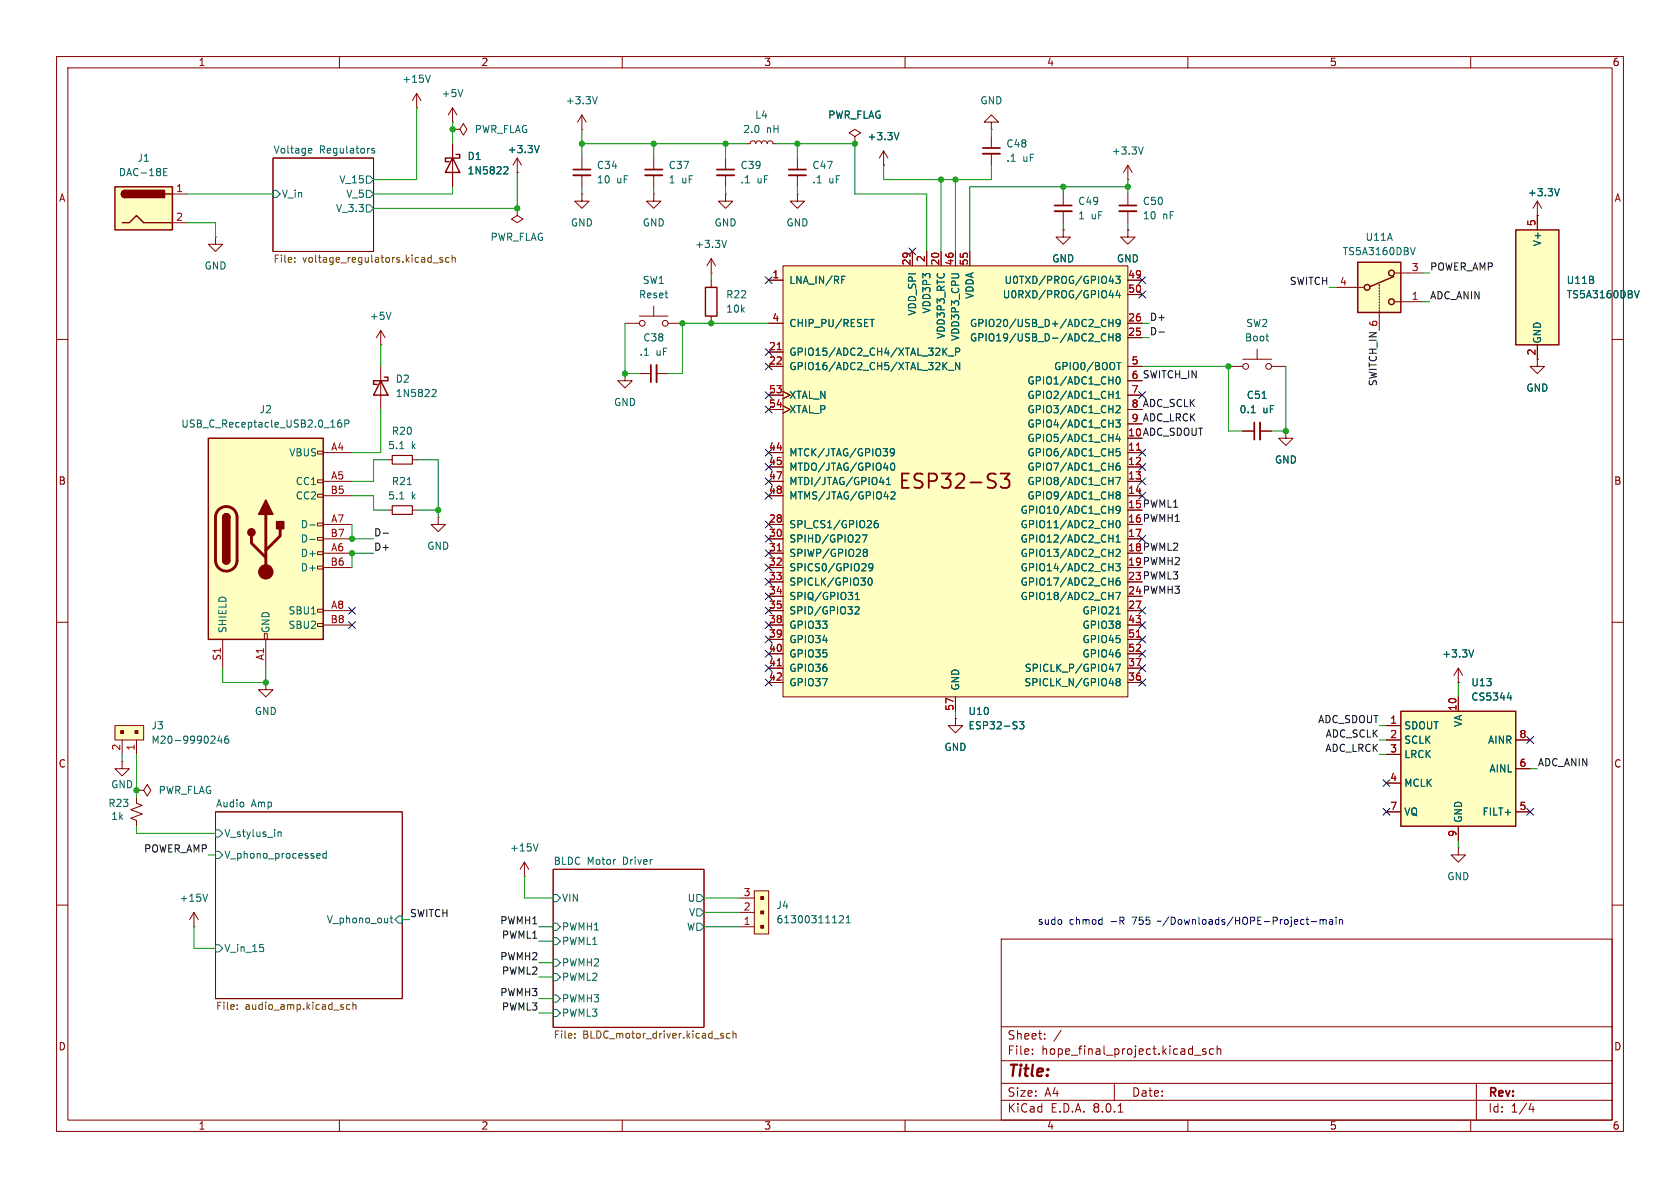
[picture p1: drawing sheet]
<svg xmlns="http://www.w3.org/2000/svg" width="297mm" height="210mm" viewBox="0 0 297 210" stroke-linecap="round" stroke-linejoin="round" font-family="sans-serif">
<defs><g id="words">
<text font-size="3.5" fill="#006464" x="158.6" y="86.8">ESP32-S3</text>
<text font-size="2.8" fill="#840000" x="178" y="190.9">Title:</text>
<g font-size="2.1" fill="#840000">
<text x="178" y="184">Sheet:</text>
<text x="178" y="186.7">File:</text>
<text x="184.1" y="186.7">hope_final_project.kicad_sch</text>
<text x="178" y="196.9">KiCad</text>
<text x="178" y="194.1">Size:</text>
<text x="184.7" y="194.1">A4</text>
<text x="185.7" y="196.9">E.D.A.</text>
<text x="193.3" y="196.9">8.0.1</text>
<text x="200" y="194.1">Date:</text>
<text x="263" y="194.3">Rev:</text>
<text x="263" y="196.9">Id:</text>
<text x="267.1" y="196.9">1/4</text>
</g>
<g font-size="1.8" fill="#840000">
<text x="35" y="11.9">1</text>
<text x="85" y="11.9">2</text>
<text x="135" y="11.9">3</text>
<text x="185" y="11.9">4</text>
<text x="235" y="11.9">5</text>
<text x="285" y="11.9">6</text>
<text x="10.3" y="35.9">A</text>
<text x="285.3" y="35.9">A</text>
<text x="199.3" y="77.2">10 ADC_SDOUT</text>
<text x="10.3" y="85.9">B</text>
<text x="199.3" y="89.9">15 PWML1</text>
<text x="285.3" y="85.9">B</text>
<text x="199.3" y="92.5">16 PWMH1</text>
<text x="199.3" y="97.5">18 PWML2</text>
<text x="199.3" y="100.1">19 PWMH2</text>
<text x="199.3" y="102.6">23 PWML3</text>
<text x="199.3" y="105.2">24 PWMH3</text>
<text x="10.3" y="135.9">C</text>
<text x="285.3" y="135.9">C</text>
<text x="10.3" y="185.9">D</text>
<text x="285.3" y="185.9">D</text>
<text x="35" y="199.9">1</text>
<text x="85" y="199.9">2</text>
<text x="135" y="199.9">3</text>
<text x="185" y="199.9">4</text>
<text x="235" y="199.9">5</text>
<text x="285" y="199.9">6</text>
</g>
<g font-size="1.8" fill="#006464">
<text x="71" y="14.8">+15V</text>
<text x="78" y="17.4">+5V</text>
<text x="83.8" y="23.7">PWR_FLAG</text>
<text x="99.9" y="18.6">+3.3V</text>
<text x="131.3" y="23.7">2.0</text>
<text x="133.4" y="21.2">L4</text>
<text x="135.5" y="23.7">nH</text>
<text x="146.3" y="21.2">PWR_FLAG</text>
<text x="173.2" y="18.6">GND</text>
<text x="24.2" y="28.8">J1</text>
<text x="48.3" y="27.2">Voltage</text>
<text x="56.4" y="27.2">Regulators</text>
<text x="82.6" y="28.5">D1</text>
<text x="89.7" y="27.3">+3.3V</text>
<text x="153.3" y="25">+3.3V</text>
<text x="177.8" y="28.8">.1</text>
<text x="177.8" y="26.3">C48</text>
<text x="180.8" y="28.8">uF</text>
<text x="196.4" y="27.5">+3.3V</text>
<text x="20.9" y="31.3">DAC-18E</text>
<text x="49.7" y="35.2">V_in</text>
<text x="59.9" y="32.6">V_15</text>
<text x="61.1" y="35.2">V_5</text>
<text x="82.6" y="31">1N5822</text>
<text x="105.4" y="30.1">C34</text>
<text x="105.4" y="32.6">10</text>
<text x="109" y="32.6">uF</text>
<text x="118.1" y="32.6">1</text>
<text x="118.1" y="30.1">C37</text>
<text x="120.5" y="32.6">uF</text>
<text x="130.8" y="32.6">.1</text>
<text x="130.8" y="30.1">C39</text>
<text x="133.8" y="32.6">uF</text>
<text x="143.5" y="32.6">.1</text>
<text x="143.5" y="30.1">C47</text>
<text x="146.5" y="32.6">uF</text>
<text x="270" y="34.9">+3.3V</text>
<text x="59.3" y="37.7">V_3.3</text>
<text x="100.8" y="40.2">GND</text>
<text x="113.5" y="40.2">GND</text>
<text x="126.2" y="40.2">GND</text>
<text x="138.9" y="40.2">GND</text>
<text x="190.5" y="39">1</text>
<text x="190.5" y="36.4">C49</text>
<text x="192.9" y="39">uF</text>
<text x="201.9" y="36.4">C50</text>
<text x="201.9" y="39">10</text>
<text x="205.5" y="39">nF</text>
<text x="36.1" y="47.9">GND</text>
<text x="86.6" y="42.8">PWR_FLAG</text>
<text x="122.8" y="44">+3.3V</text>
<text x="185.9" y="46.6">GND</text>
<text x="197.4" y="46.6">GND</text>
<text x="237.3" y="45.3">TS5A3160DBV</text>
<text x="241.3" y="42.8">U11A</text>
<text x="272.6" y="43.6" transform="rotate(-90 272.6 43.6)">V+</text>
<text x="112.9" y="52.9">Reset</text>
<text x="113.5" y="50.4">SW1</text>
<text x="128.3" y="52.9">R22</text>
<text x="139.4" y="50.4">LNA_IN/RF</text>
<text x="172.3" y="52.9" transform="rotate(-90 172.3 52.9)">VDDA</text>
<text x="177.2" y="52.9">U0RXD/PROG/GPIO44</text>
<text x="177.5" y="50.4">U0TXD/PROG/GPIO43</text>
<text x="276.9" y="50.4">U11B</text>
<text x="276.9" y="52.9">TS5A3160DBV</text>
<text x="65.3" y="56.7">+5V</text>
<text x="128.3" y="55.5">10k</text>
<text x="139.4" y="58">CHIP_PU/RESET</text>
<text x="162.2" y="55.9" transform="rotate(-90 162.2 55.9)">VDD_SPI</text>
<text x="164.7" y="55.5" transform="rotate(-90 164.7 55.5)">VDD3P3</text>
<text x="171.4" y="58">GPIO20/USB_D+/ADC2_CH9</text>
<text x="220.2" y="58">SW2</text>
<text x="113" y="63.1">.1</text>
<text x="113.6" y="60.6">C38</text>
<text x="115.9" y="63.1">uF</text>
<text x="139.4" y="63.1">GPIO15/ADC2_CH4/XTAL_32K_P</text>
<text x="139.4" y="65.6">GPIO16/ADC2_CH5/XTAL_32K_N</text>
<text x="167.2" y="60" transform="rotate(-90 167.2 60)">VDD3P3_RTC</text>
<text x="169.8" y="60.4" transform="rotate(-90 169.8 60.4)">VDD3P3_CPU</text>
<text x="171.4" y="60.6">GPIO19/USB_D-/ADC2_CH8</text>
<text x="186.3" y="65.6">GPIO0/BOOT</text>
<text x="220" y="60.6">Boot</text>
<text x="272.6" y="60.8" transform="rotate(-90 272.6 60.8)">GND</text>
<text x="69.9" y="67.9">D2</text>
<text x="69.9" y="70.4">1N5822</text>
<text x="108.5" y="72">GND</text>
<text x="139.4" y="70.7">XTAL_N</text>
<text x="181.5" y="68.2">GPIO1/ADC1_CH0</text>
<text x="181.5" y="70.7">GPIO2/ADC1_CH1</text>
<text x="220.3" y="70.7">C51</text>
<text x="269.7" y="69.4">GND</text>
<text x="32" y="75.8">USB_C_Receptacle_USB2.0_16P</text>
<text x="45.8" y="73.3">J2</text>
<text x="69.2" y="77.1">R20</text>
<text x="139.4" y="73.3">XTAL_P</text>
<text x="181.5" y="73.3">GPIO3/ADC1_CH2</text>
<text x="181.5" y="75.8">GPIO4/ADC1_CH3</text>
<text x="219" y="73.3">0.1</text>
<text x="223.2" y="73.3">uF</text>
<text x="51" y="80.9">VBUS</text>
<text x="68.5" y="79.6">5.1</text>
<text x="72.7" y="79.6">k</text>
<text x="139.4" y="80.9">MTCK/JTAG/GPIO39</text>
<text x="139.4" y="83.4">MTDO/JTAG/GPIO40</text>
<text x="181.5" y="78.3">GPIO5/ADC1_CH4</text>
<text x="181.5" y="80.9">GPIO6/ADC1_CH5</text>
<text x="181.5" y="83.4">GPIO7/ADC1_CH6</text>
<text x="225.3" y="82.1">GND</text>
<text x="52.2" y="86">CC1</text>
<text x="52.2" y="88.5">CC2</text>
<text x="68.5" y="88.5">5.1</text>
<text x="69.2" y="86">R21</text>
<text x="72.7" y="88.5">k</text>
<text x="139.4" y="86">MTDI/JTAG/GPIO41</text>
<text x="139.4" y="88.5">MTMS/JTAG/GPIO42</text>
<text x="181.5" y="86">GPIO8/ADC1_CH7</text>
<text x="181.5" y="88.5">GPIO9/ADC1_CH8</text>
<text x="53.1" y="93.6">D-</text>
<text x="139.4" y="93.6">SPI_CS1/GPIO26</text>
<text x="180.3" y="91">GPIO10/ADC1_CH9</text>
<text x="180.3" y="93.6">GPIO11/ADC2_CH0</text>
<text x="53.1" y="98.7">D+</text>
<text x="53.1" y="101.2">D+</text>
<text x="53.1" y="96.1">D-</text>
<text x="75.4" y="97.4">GND</text>
<text x="139.4" y="96.1">SPIHD/GPIO27</text>
<text x="139.4" y="98.7">SPIWP/GPIO28</text>
<text x="139.4" y="101.2">SPICS0/GPIO29</text>
<text x="180.3" y="96.1">GPIO12/ADC2_CH1</text>
<text x="180.3" y="98.7">GPIO13/ADC2_CH2</text>
<text x="180.3" y="101.2">GPIO14/ADC2_CH3</text>
<text x="139.4" y="103.7">SPICLK/GPIO30</text>
<text x="139.4" y="106.3">SPIQ/GPIO31</text>
<text x="180.3" y="103.7">GPIO17/ADC2_CH6</text>
<text x="180.3" y="106.3">GPIO18/ADC2_CH7</text>
<text x="40.2" y="112" transform="rotate(-90 40.2 112)">SHIELD</text>
<text x="47.9" y="112" transform="rotate(-90 47.9 112)">GND</text>
<text x="50.9" y="108.8">SBU1</text>
<text x="50.9" y="111.4">SBU2</text>
<text x="139.4" y="108.8">SPID/GPIO32</text>
<text x="139.4" y="111.4">GPIO33</text>
<text x="139.4" y="113.9">GPIO34</text>
<text x="191.3" y="108.8">GPIO21</text>
<text x="191.3" y="111.4">GPIO38</text>
<text x="191.3" y="113.9">GPIO45</text>
<text x="139.4" y="116.4">GPIO35</text>
<text x="139.4" y="119">GPIO36</text>
<text x="181.1" y="119">SPICLK_P/GPIO47</text>
<text x="191.3" y="116.4">GPIO46</text>
<text x="254.9" y="116.4">+3.3V</text>
<text x="139.4" y="121.5">GPIO37</text>
<text x="169.8" y="122.2" transform="rotate(-90 169.8 122.2)">GND</text>
<text x="181" y="121.5">SPICLK_N/GPIO48</text>
<text x="260" y="121.5">U13</text>
<text x="260" y="124.1">CS5344</text>
<text x="26.7" y="129.1">J3</text>
<text x="26.7" y="131.7">M20-9990246</text>
<text x="45" y="126.6">GND</text>
<text x="171.1" y="126.6">U10</text>
<text x="171.1" y="129.1">ESP32-S3</text>
<text x="248.2" y="129.1">SDOUT</text>
<text x="248.2" y="131.7">SCLK</text>
<text x="258.7" y="128.6" transform="rotate(-90 258.7 128.6)">VA</text>
<text x="263" y="131.7">AINR</text>
<text x="166.9" y="132.9">GND</text>
<text x="248.2" y="134.2">LRCK</text>
<text x="263.2" y="136.8">AINL</text>
<text x="19.1" y="142.8">R23</text>
<text x="19.6" y="139.5">GND</text>
<text x="27.9" y="140.6">PWR_FLAG</text>
<text x="38.1" y="142.8">Audio</text>
<text x="44.4" y="142.8">Amp</text>
<text x="248.2" y="139.3">MCLK</text>
<text x="19.6" y="145.1">1k</text>
<text x="39.6" y="148.2">V_stylus_in</text>
<text x="248.2" y="144.4">VQ</text>
<text x="258.7" y="145.5" transform="rotate(-90 258.7 145.5)">GND</text>
<text x="262" y="144.4">FILT+</text>
<text x="39.6" y="152">V_phono_processed</text>
<text x="90.1" y="150.7">+15V</text>
<text x="97.8" y="153">BLDC</text>
<text x="103.8" y="153">Motor</text>
<text x="110.2" y="153">Driver</text>
<text x="255.8" y="155.8">GND</text>
<text x="31.6" y="159.6">+15V</text>
<text x="99.3" y="159.6">VIN</text>
<text x="121.5" y="159.6">U</text>
<text x="137.2" y="160.9">J4</text>
<text x="57.7" y="163.4">V_phono_out</text>
<text x="99.3" y="164.7">PWMH1</text>
<text x="99.3" y="167.2">PWML1</text>
<text x="121.3" y="164.7">W</text>
<text x="121.7" y="162.2">V</text>
<text x="137.2" y="163.4">61300311121</text>
<text x="39.6" y="168.5">V_in_15</text>
<text x="99.3" y="171">PWMH2</text>
<text x="99.3" y="173.6">PWML2</text>
<text x="99.3" y="177.4">PWMH3</text>
<text x="99.3" y="179.9">PWML3</text>
</g>
<g font-size="1.8" fill="#a90000">
<text x="31" y="34">1</text>
<text x="31" y="39.1">2</text>
<text x="271.5" y="40.1" transform="rotate(-90 271.5 40.1)">5</text>
<text x="161" y="47" transform="rotate(-90 161 47)">29</text>
<text x="163.6" y="46.4" transform="rotate(-90 163.6 46.4)">2</text>
<text x="166.1" y="47" transform="rotate(-90 166.1 47)">20</text>
<text x="168.7" y="47" transform="rotate(-90 168.7 47)">46</text>
<text x="171.2" y="47" transform="rotate(-90 171.2 47)">55</text>
<text x="136.5" y="49.3">1</text>
<text x="199.3" y="49.3">49</text>
<text x="199.3" y="51.8">50</text>
<text x="236.8" y="50.5">4</text>
<text x="249.5" y="53.1">1</text>
<text x="249.5" y="48">3</text>
<text x="136.5" y="56.9">4</text>
<text x="199.3" y="59.4">25</text>
<text x="199.3" y="56.9">26</text>
<text x="135.8" y="62">21</text>
<text x="135.8" y="64.5">22</text>
<text x="200" y="64.5">5</text>
<text x="271.5" y="62.9" transform="rotate(-90 271.5 62.9)">2</text>
<text x="135.8" y="69.6">53</text>
<text x="200" y="69.6">7</text>
<text x="200" y="67.1">6</text>
<text x="135.8" y="72.1">54</text>
<text x="199.3" y="77.2">10</text>
<text x="200" y="72.1">8</text>
<text x="200" y="74.7">9</text>
<text x="58.4" y="79.8">A4</text>
<text x="135.8" y="79.8">44</text>
<text x="135.8" y="82.3">45</text>
<text x="199.3" y="79.8">11</text>
<text x="199.3" y="82.3">12</text>
<text x="58.3" y="87.4">B5</text>
<text x="58.4" y="84.8">A5</text>
<text x="135.8" y="84.8">47</text>
<text x="135.8" y="87.4">48</text>
<text x="199.3" y="84.8">13</text>
<text x="199.3" y="87.4">14</text>
<text x="199.3" y="89.9">15</text>
<text x="58.3" y="95">B7</text>
<text x="58.4" y="92.5">A7</text>
<text x="135.8" y="92.5">28</text>
<text x="135.8" y="95">30</text>
<text x="199.3" y="95">17</text>
<text x="199.3" y="92.5">16</text>
<text x="58.3" y="100.1">B6</text>
<text x="58.4" y="97.5">A6</text>
<text x="135.8" y="97.5">31</text>
<text x="135.8" y="100.1">32</text>
<text x="199.3" y="97.5">18</text>
<text x="199.3" y="100.1">19</text>
<text x="58.4" y="107.7">A8</text>
<text x="135.8" y="102.6">33</text>
<text x="135.8" y="105.2">34</text>
<text x="135.8" y="107.7">35</text>
<text x="199.3" y="107.7">27</text>
<text x="199.3" y="102.6">23</text>
<text x="199.3" y="105.2">24</text>
<text x="58.3" y="110.2">B8</text>
<text x="135.8" y="110.2">38</text>
<text x="135.8" y="112.8">39</text>
<text x="199.3" y="110.2">43</text>
<text x="199.3" y="112.8">51</text>
<text x="39.1" y="116.9" transform="rotate(-90 39.1 116.9)">S1</text>
<text x="46.7" y="116.8" transform="rotate(-90 46.7 116.8)">A1</text>
<text x="135.8" y="115.3">40</text>
<text x="135.8" y="117.9">41</text>
<text x="199.3" y="117.9">37</text>
<text x="199.3" y="115.3">52</text>
<text x="135.8" y="120.4">42</text>
<text x="168.7" y="125.8" transform="rotate(-90 168.7 125.8)">57</text>
<text x="199.3" y="120.4">36</text>
<text x="257.6" y="125.8" transform="rotate(-90 257.6 125.8)">10</text>
<text x="245.7" y="128">1</text>
<text x="245.7" y="130.6">2</text>
<text x="268.5" y="130.6">8</text>
<text x="21.3" y="132.8" transform="rotate(-90 21.3 132.8)">2</text>
<text x="23.9" y="132.8" transform="rotate(-90 23.9 132.8)">1</text>
<text x="245.7" y="133.1">3</text>
<text x="268.5" y="135.6">6</text>
<text x="245.7" y="138.2">4</text>
<text x="245.7" y="143.3">7</text>
<text x="268.5" y="143.3">5</text>
<text x="257.6" y="148" transform="rotate(-90 257.6 148)">9</text>
<text x="131.4" y="161">2</text>
<text x="131.4" y="158.5">3</text>
<text x="131.4" y="163.6">1</text>
</g>
<g font-size="1.8" fill="#725600">
<text x="48.3" y="46.8">File:</text>
<text x="53.5" y="46.8">voltage_regulators.kicad_sch</text>
<text x="38.1" y="178.8">File:</text>
<text x="43.3" y="178.8">audio_amp.kicad_sch</text>
<text x="97.8" y="183.9">File:</text>
<text x="103" y="183.9">BLDC_motor_driver.kicad_sch</text>
</g>
<g font-size="1.8" fill="#0f0f0f">
<text x="252.7" y="47.9">POWER_AMP</text>
<text x="227.9" y="50.5">SWITCH</text>
<text x="252.7" y="53">ADC_ANIN</text>
<text x="203.2" y="56.8">D+</text>
<text x="203.2" y="59.3">D-</text>
<text x="200" y="67.1">6 SWITCH_IN</text>
<text x="243.5" y="68.4" transform="rotate(-90 243.5 68.4)">SWITCH_IN 6</text>
<text x="200" y="72.1">8 ADC_SCLK</text>
<text x="200" y="74.7">9 ADC_LRCK</text>
<text x="66" y="94.9">D-</text>
<text x="66" y="97.4">D+</text>
<text x="232.9" y="127.9">ADC_SDOUT</text>
<text x="234.3" y="130.5">ADC_SCLK</text>
<text x="234.2" y="133">ADC_LRCK</text>
<text x="271.8" y="135.5">ADC_ANIN</text>
<text x="25.4" y="150.8">POWER_AMP</text>
<text x="72.4" y="162.2">SWITCH</text>
<text x="88.3" y="163.5">PWMH1</text>
<text x="88.6" y="166">PWML1</text>
<text x="88.3" y="169.8">PWMH2</text>
<text x="88.6" y="172.4">PWML2</text>
<text x="88.3" y="176.2">PWMH3</text>
<text x="88.6" y="178.7">PWML3</text>
</g>
<g font-size="1.8" fill="#0000c2">
<text x="183.4" y="163.7">sudo</text>
<text x="189" y="163.7">chmod</text>
<text x="196.4" y="163.7">-R</text>
<text x="200.4" y="163.7">755</text>
<text x="205.2" y="163.7">~/Downloads/HOPE-Project-main</text>
</g>
</g></defs>
<g fill="none" stroke="#840000" stroke-width=".18">
<path d="M10 10h277v190h-277zM12 12h273v186h-273zM60 10v2M110 10v2M160 10v2M210 10v2M260 10v2M48.3 27.9h17.7v16.6h-17.7zM175.3 24.1v2.1M175.3 27.2v2M10 60h2M285 60h2"/>
<path d="M68.6 81.3h.7M72.9 81.3h.8M10 110h2M285 110h2M10 160h2M38.1 143.5h33v33h-33zM97.8 153.7h26.7v27.9h-26.7zM285 160h2M177 166h108v32h-108zM60 198v2M110 198v2M160 198v2"/>
<path d="M177 194.5h108M177 191.5h108M177 187.5h108M177 181.5h108M182.5 186.3v.1M182.5 185.5v.1M184.7 183.6v.1M184.7 182.8v.1M187.6 182.1l-1.3 2M197 191.5v3M197.7 196.6h.8M210 198v2"/>
<path d="M211.2 186.5h1.1M213.2 185.5l-.4-.1-.2 .2 .1 .2 .5 .2v.3h-.6M214.5 185.5l-.4-.1-.3 .3v.4l.2 .2h.5M215.2 185.5l.2-.1 .3 .1 .1 .9M215.2 184.9v1.5M260 198v2M261 191.5v6.5M270.7 195l-.4 1.1h.9M271 195.6v1"/>
</g>
<g fill="none" stroke="#006464" stroke-width=".18">
<path d="M48.3 33.7h.6l.6 .6-.6 .6h-.6zM54.7 26.2l.4 .1v.2l-.6 .1M55.1 27l-.4 .1M64.8 31.1h.6l.6 .7-.6 .6h-.6zM64.8 36.2h.6l.6 .6-.6 .7h-.6zM64.8 33.7h.6l.6 .6-.6 .6h-.6zM66.2 26.3l-.3-.1-.2 .2 .1 .2 .4 .1v.3h-.5M70.7 79.3h.7M38.1 146.7h.6l.7 .6-.7 .7h-.6zM38.1 150.5h.6l.7 .6-.7 .7h-.6zM49.2 147.1v.8M49.2 147.2l.1-.1h.3l.1 .8"/>
<path d="M56.2 150.9h.3l.1 .3-.6 .1M56.5 151.6l-.3 .1M57.7 150.9h-.4l-.2 .2 .1 .5h.5M57.7 150.4v1.3M97.8 158.1h.6l.7 .7-.7 .6h-.6zM123.2 158.1h.6l.7 .7-.7 .6h-.6zM38.1 167h.6l.7 .6-.7 .7h-.6zM46.6 167.6v.5M69 162.3h.4M69.1 161.9v1.1l.3 .1M70.5 161.9h.6v1.3h-.6l-.7-.6zM97.8 169.5h.6l.7 .7-.7 .6h-.6z"/>
<path d="M97.8 163.2h.6l.7 .6-.7 .7h-.6zM97.8 165.7h.6l.7 .7-.7 .6h-.6zM97.8 175.9h.6l.7 .6-.7 .7h-.6zM97.8 178.4h.6l.7 .7-.7 .6h-.6zM97.8 172.1h.6l.7 .6-.7 .7h-.6zM123.2 160.7h.6l.7 .6-.7 .6h-.6zM123.2 163.2h.6l.7 .6-.7 .7h-.6z"/>
</g>
<g fill="none" stroke="#725600" stroke-width=".18">
<path d="M52.1 46.2v.2M52.1 45.6v.1M76.5 46.5h1M78.2 45.6l-.3-.1-.1 .2v.2l.4 .1v.3h-.4M79.4 45.6l-.4-.1-.2 .3 .1 .5h.5M79.9 45.6l.2-.1 .3 .1 .1 .8M79.9 45.1v1.3M41.9 178.3v.1M41.9 177.7v.1M61.8 177.7l-.3-.1-.3 .2 .2 .6h.4M62.4 177.7l.2-.1 .3 .1v.7M62.4 177.2v1.2"/>
<path d="M101.6 183.4v.1M101.6 182.7v.2M127.5 183l.4 .2v.1l-.1 .2h-.4M127.5 182.7h.4M129 182.7h-.3l-.3 .2 .2 .6h.4M129.6 182.8l.2-.1h.3v.8M129.6 182.2v1.3"/>
</g>
<path d="M173.7 27.2h3.1" fill="none" stroke="#840000" stroke-width=".33"/>
<path d="M173.7 26.2h3.1" fill="none" stroke="#840000" stroke-width=".3"/>
<path d="M69.3 80.5h3.6v1.5h-3.6z" fill="none" stroke="#840000" stroke-width=".2"/>
<path d="M138.4 47h61v76.2h-61z" fill="#ffffc2"/>
<g fill="none" stroke="#840000" stroke-width=".18">
<path d="M135.9 49.5h2.5M135.9 57.2h2.5M138.4 47h61v76.2h-61zM161.3 44.5v2.5M163.8 44.5v2.5M166.4 44.5v2.5M168.9 44.5v2.5M171.4 44.5v2.5M199.4 49.5h2.5M199.4 59.7h2.5M199.4 57.2h2.5M199.4 52.1h2.5"/>
<path d="M135.9 62.2h2.5M135.9 64.8h2.5M135.9 69.9h2.5M135.9 72.4h2.5M138.4 69.2l1.3 .7-1.3 .6M138.4 71.8l1.3 .6-1.3 .6M199.4 64.8h2.5M199.4 69.9h2.5M199.4 72.4h2.5M199.4 67.3h2.5M199.4 74.9h2.5M135.9 80h2.5"/>
<path d="M135.9 82.6h2.5M135.9 85.1h2.5M135.9 87.6h2.5M135.9 95.3h2.5M135.9 92.7h2.5M135.9 97.8h2.5M199.4 80h2.5M199.4 82.6h2.5M199.4 85.1h2.5M199.4 87.6h2.5M199.4 95.3h2.5M135.9 118.1h2.5"/>
<path d="M135.9 108h2.5M135.9 100.3h2.5M135.9 102.9h2.5M135.9 105.4h2.5M135.9 110.5h2.5M135.9 113h2.5M135.9 115.6h2.5M199.4 118.1h2.5M199.4 108h2.5M199.4 110.5h2.5M199.4 113h2.5M199.4 115.6h2.5"/>
<path d="M135.9 120.7h2.5M168.9 123.2v2.5M199.4 120.7h2.5"/>
</g>
<path d="M176.9 83.7h1.6l-.9 1a.69 .69 0 0 1 .9 .5v.6l-.3 .3-.2 .1h-.7l-.4-.2" fill="none" stroke="#840000" stroke-width=".32"/>
<g fill="none" stroke="#006464" stroke-width=".18">
<path d="M148.8 49.4h.4M148.8 48.8h.6M153.8 56.5h.7M154.2 56.5v1.2M194.9 59.1l.3-.1 .3 .1M195.4 56.5l.1 .1M195.5 57.6l-.1 .1M196 56.5v1.2M196 59v1.3M196 59.6h.8M196 57.1h.8M196.1 49.7h.8"/>
<path d="M196.4 51.3l-.3 .9h.8M196.7 49.3v.8M196.7 51.8v.8M196.8 56.5v1.2M196.8 59v1.3M197.2 48.8h.8l-.4 .5 .4 .1v.6l-.2 .1-.6-.1M197.5 59.5l-.2-.2 .2-.3h.3l.2 .2-.2 .3M197.5 59.5l-.2 .3 .1 .3 .1 .2 .4-.1 .1-.2v-.2l-.2-.3M197.5 59.5h.3M197.6 51.3l-.3 .9h.8M197.9 51.8v.8M198 57l-.2 .2h-.4l-.1-.2 .1-.5h.4l.2 .1a.84 .84 0 0 1-.3 1.1h-.3"/>
<path d="M156.1 79.3h.8l-.4 .5M156.8 79.9v.6M158.1 79.9l-.2 .2-.4-.1-.1-.1 .1-.5 .4-.1 .2 .1a.84 .84 0 0 1-.4 1.2h-.2M166.9 62.1l.5 .7M166.9 64.6l.5 .7M167.4 61.5l-.7 .8M167.4 64.1l-.7 .7M167.7 62.9h.9M167.7 65.5h.9M168.9 62.2l.6-.1 .2-.1-.1-.3-.7-.2v1.3M169.7 64.1v1.2l-.8-1.2v1.2M195.5 60.1l-.3 .2-.3-.1"/>
<path d="M197.2 74.2h.8l-.4 .5 .4 .1v.6l-.2 .1-.6-.1M197.3 71.8l.5-.1 .2 .4-.8 .9h.8M197.3 69.5l.4-.3v1.2M197.3 70.4h.7M197.4 64.1h.8M197.5 66.7l.1-.1a.68 .68 0 0 1 .4 .7 .68 .68 0 0 1-.4 .6 .84 .84 0 0 1-.1-1.2zM197.6 76.7l-.3 .9h.8M197.8 64.1v1.2M197.9 77.2v.8M198 79.3h-.6l-.1 .6 .2-.1 .4 .1 .1 .1v.5l-.2 .1-.5-.1M152.4 94.6h.9l-.6 1.2M152.9 97.6l-.3-.2 .3-.3h.2l.2 .2-.2 .3"/>
<path d="M152.9 97.6l-.3 .3 .1 .3 .2 .2 .3-.1 .1-.2v-.2l-.2-.3M152.9 97.6h.2M155.1 92l-.3 .1a.86 .86 0 0 0 0 1.2l.4-.1 .1-.5-.3-.2-.3 .1-.2 .1M155.5 85.2h.8M156.1 84.8v.9M156.3 87.8h.8M156.7 85.7h.7M156.7 84.8l.4-.4v1.3M158 86.9l-.5 .2M158.1 83a.69 .69 0 0 0-.4-1.1 .79 .79 0 0 0 0 1.2M158.2 87.5l-.8 .7h.8M196 95.2h.8"/>
<path d="M196.8 94.6v1.2M197.2 99.6h.8l-.4 .5 .4 .1v.6l-.2 .1-.6-.1M197.2 84.4h.9l-.6 1.3M197.3 97.2l.5-.1 .2 .4-.8 .9h.8M197.3 95.8h.7M197.3 94.9l.4-.3v1.2M197.5 92.1l.1-.1a.68 .68 0 0 1 .4 .7 .68 .68 0 0 1-.4 .6 .84 .84 0 0 1-.1-1.2zM197.5 87.5l-.2-.3 .2-.3h.3l.2 .3-.2 .3M197.5 87.5l-.2 .2 .1 .4 .1 .1 .4-.1 .1-.1v-.3l-.2-.2M197.5 87.5h.3M197.9 81.9h-.4a.86 .86 0 0 0 0 1.2l.5-.1v-.4l-.2-.3-.4 .1-.1 .2M198 90l-.2 .3-.4-.1-.1-.2 .1-.5h.4l.2 .1a.84 .84 0 0 1-.3 1.1h-.3"/>
<path d="M151.2 107.4l.4-.1 .3 .3-.8 .9h.8M151.2 106h.7M151.2 105.1l.4-.4v1.3M153.6 102.3l.2-.1a.68 .68 0 0 1 .4 .6 .68 .68 0 0 1-.4 .6l-.2-.1-.1-.3zM154.3 100.2l-.2 .2h-.4l-.1-.2 .1-.5 .4-.1 .1 .2a.84 .84 0 0 1-.3 1.1h-.2M197.2 117.4h.9l-.6 1.3M197.2 104.7h.9l-.6 1.3M197.3 108.5h.7M197.9 102.2h-.4a.86 .86 0 0 0 0 1.2l.5-.1v-.4l-.2-.2h-.4l-.1 .2M180.2 127.6h.8l-.4 .5 .4 .1v.5l-.2 .1-.6-.1M197.5 120.5l-.2-.2 .2-.3h.3l.2 .2-.2 .3M197.5 120.5l-.2 .2 .1 .4 .1 .1h.4l.1-.2v-.3l-.2-.2"/>
<path d="M197.5 120.5h.3"/>
</g>
<path d="M137.4 61.8h.7M200.9 79.6h.7M137.4 97.4h.7M137.4 117.7h.7M200.9 112.6h.7" fill="none" stroke="#a90000" stroke-width=".18"/>
<path d="M36.8 77.5h20.3v35.5h-20.3z" fill="#ffffc2"/>
<g fill="none" stroke="#840000" stroke-width=".18">
<path d="M56.1 79.8h1v.5h-1zM56.1 97.5h1v.5h-1zM56.1 95h1v.5h-1zM56.1 92.5h1v.5h-1zM56.1 87.4h1v.5h-1zM56.1 84.8h1v.5h-1zM57.1 80h5.1M57.1 85.1h5.1M57.1 97.8h5.1M57.1 92.7h5.1M57.1 87.6h5.1M57.1 95.3h5.1"/>
<path d="M39.4 113v5.1M46.7 112h.5v1h-.5zM47 113v5.1M56.1 110.2h1v.5h-1zM56.1 107.7h1v.5h-1zM56.1 100.1h1v.5h-1zM57.1 108h5.1M57.1 100.3h5.1M57.1 110.5h5.1"/>
</g>
<path d="M36.8 77.5h20.3v35.5h-20.3zM39.4 99.1a.64 .64 0 0 0 .6 .6 .64 .64 0 0 0 .6-.6M39.4 91.4a.64 .64 0 0 1 .6-.6 .64 .64 0 0 1 .6 .6" fill="none" stroke="#840000" stroke-width=".25"/>
<path d="M38.7 90.1a1.91 1.91 0 0 1 2-.4 1.91 1.91 0 0 1 1.2 1.7v7.7a1.91 1.91 0 0 1-1.9 1.9 1.91 1.91 0 0 1-1.9-1.9v-7.8l.2-.6zM44.4 94.7v1.3l2.6 2.6M47 90.9v10.2M49.5 93.5v1.2l-2.5 2.6" fill="none" stroke="#840000" stroke-width=".51"/>
<g fill="#840000" stroke="#840000" stroke-width=".25">
<path d="M39.4 99.1h1.2a.64 .64 0 0 1-.6 .6 .64 .64 0 0 1-.6-.6z"/>
<path d="M39.4 91.4h1.2v7.7h-1.2z"/>
<path d="M39.6 91a.64 .64 0 0 1 .6-.1 .64 .64 0 0 1 .4 .5h-1.2z"/>
<path d="M47 88.4l1.3 2.5h-2.6z"/>
<path d="M48.9 92.2h1.3v1.3h-1.3z"/>
<circle cx="44.4" cy="94.1" r=".63"/>
</g>
<circle cx="47" cy="101.1" r="1.27" fill="#840000" stroke="#840000" stroke-width=".18"/>
<path d="M60.3 74.2l-.4 .1a.86 .86 0 0 0 0 1.2l.5-.1v-.4l-.2-.3-.4 .1-.1 .2M61 74.9l.6-.1 .1-.1-.1-.3-.6-.2v1.3M54.8 92.8h.9M54.8 95.3h.9" fill="none" stroke="#006464" stroke-width=".18"/>
<path d="M247.6 125.7h20.4v20.4h-20.4z" fill="#ffffc2"/>
<path d="M247.6 125.7h20.4v20.4h-20.4z" fill="none" stroke="#840000" stroke-width=".25"/>
<g fill="none" stroke="#840000" stroke-width=".18">
<path d="M199.4 31.8h.1M199.4 29.2l-.8 1.3M199.4 29.2v2.6M199.4 34.3v2M199.4 37.3v2.1M199.4 29.2l.8 1.3M257.8 118.1v2.6M257.8 118.1l-.8 1.3M257.8 118.1l.8 1.3M24.1 139.7h1.3l.6-1 .7 1-.7 1-.6-1M24.1 139.7h.1M245.1 128.3h2.5"/>
<path d="M245.1 130.8h2.5M245.1 133.4h2.5M245.1 138.4h2.5M257.8 120.7h.1M257.8 123.2v2.5M268 130.8h2.5M268 135.9h2.5M92.7 154.9h.1M92.7 152.4l-.8 1.3M92.7 152.4v2.5M92.7 152.4l.8 1.3M245.1 143.5h2.5"/>
<path d="M257.8 146.1v2.5M268 143.5h2.5"/>
</g>
<path d="M202.1 26l-.4 1.2M260.5 114.9l-.4 1.2M266.5 123.3h.8M267.1 122.9v.9M95.1 149.2l-.4 1.2" fill="none" stroke="#006464" stroke-width=".18"/>
<path d="M197.9 37.3h3" fill="none" stroke="#840000" stroke-width=".33"/>
<path d="M197.9 36.3h3" fill="none" stroke="#840000" stroke-width=".3"/>
<path d="M20.3 128.3h5.1v2.5h-5.1z" fill="#ffffc2"/>
<g fill="none" stroke="#840000" stroke-width=".18">
<path d="M73.7 19.1h.1M73.7 16.5l-.8 1.3M73.7 16.5v2.6M73.7 16.5l.7 1.3M80 19.1v2.5M80 19.1l-.8 1.2M80 19.1l.8 1.2M80 22.9h1.3l.6-1.1 .6 1.1-.6 1-.6-1M80 22.9h.1M80 21.6h.1M80 25.4v7.6M91.4 36.8v1.3l1.1 .6-1.1 .7-1-.7 1-.6"/>
<path d="M91.4 36.8h.1M151.1 24.1l1-.6-1-.6-1 .6 1 .6v1.3M151.1 25.4h.1M156.2 29.2h.1M156.2 26.7l-.8 1.2M156.2 26.7v2.5M156.2 26.7l.8 1.2M188 34.3v2M188 37.3v2.1M188 40.6v1.3h1.2l-1.2 1.3-1.3-1.3h1.3M188 40.6h.1M199.4 40.6v1.3h1.3l-1.3 1.3-1.3-1.3h1.3"/>
<path d="M199.4 40.6h.1M20.3 128.3h5.1v2.5h-5.1zM21.6 134.6v1.3h1.3l-1.3 1.3-1.3-1.3h1.3M21.6 134.6h.1M21.6 130.8v2.6M24.1 130.8v2.6M24.1 141v1l1 .4-2 .7 2 .8-2 .8 1 .3v1.1M257.8 149.9v1.2h1.3l-1.3 1.3-1.3-1.3h1.3M257.8 149.9h.1M34.3 163.8h.1M34.3 161.3l-.8 1.3M34.3 161.3v2.5"/>
<path d="M34.3 161.3l.8 1.3"/>
</g>
<g fill="#840000" stroke="#840000" stroke-width=".18">
<path d="M23.9 129.2h.5v.5h-.5z"/>
<path d="M21.3 129.2h.5v.5h-.5z"/>
</g>
<path d="M76.1 13.3l-.4 1.2M81.8 15.8l-.4 1.3M89.3 29.5h.4l.1 .3-.8 .9h.8M158.9 23.4l-.4 1.3M38.8 130.1l-.3 .9h.8M39.1 130.5v.9M40.3 130.1l-.3 .1a.85 .85 0 0 0 0 1.2l.4-.1v-.5l-.2-.2h-.2l-.3 .2M36.7 158.1l-.4 1.2" fill="none" stroke="#006464" stroke-width=".18"/>
<path d="M186.4 37.3h3.1" fill="none" stroke="#840000" stroke-width=".33"/>
<path d="M186.4 36.3h3.1" fill="none" stroke="#840000" stroke-width=".3"/>
<path d="M80 27.9l1.3 2.6h-2.6zM80.6 27.3h.7v.6h-2.6v.7h.7" fill="none" stroke="#840000" stroke-width=".25"/>
<path d="M240 46.4h7.6v8.8h-7.6z" fill="#ffffc2"/>
<g fill="none" stroke="#840000" stroke-width=".25">
<path d="M240 46.4h7.6v8.8h-7.6zM246.4 48.9l-4.2 1.8"/>
<circle cx="241.7" cy="50.8" r=".51"/>
<circle cx="246" cy="53.3" r=".51"/>
<circle cx="246" cy="48.3" r=".51"/>
</g>
<g fill="none" stroke="#840000" stroke-width=".18">
<path d="M236.2 50.8h4.8M243.8 50.3v.2M243.8 50.8v.3M243.8 51.3v.3M243.8 51.8v.3M243.8 52.3v.3M243.8 52.8v.3M243.8 53.3v.3M243.8 53.8v.3M243.8 54.4v.2M243.8 54.9v.2M243.8 55.4v3"/>
<path d="M246.6 53.3h4.9M246.6 48.3h4.9"/>
</g>
<path d="M250.2 43.8l-.4 1.2" fill="none" stroke="#006464" stroke-width=".18"/>
<path d="M20.3 33h10.2v7.6h-10.2z" fill="#ffffc2"/>
<path d="M20.3 33h10.2v7.6h-10.2zM21.6 39.4h1.3l1.2-1.3 1.3 1.3h5.1M22.1 33.7a.64 .64 0 0 0-.6 .6 .64 .64 0 0 0 .6 .6M29.2 34.3h1.3" fill="none" stroke="#840000" stroke-width=".25"/>
<g fill="#840000" stroke="#840000" stroke-width=".25">
<path d="M21.6 33.8l.5-.1v1.2a.63 .63 0 0 1-.6-.4 .63 .63 0 0 1 .1-.7z"/>
<path d="M22.1 33.7h7v1.2h-7z"/>
</g>
<g fill="none" stroke="#840000" stroke-width=".18">
<path d="M30.5 34.3h2.5M30.5 39.4h2.5M91.4 30.5h.1M91.4 27.9l-.7 1.3M91.4 27.9v2.6M91.4 27.9l.8 1.3M271.8 38.1h.1M271.8 35.6l-.8 1.2M271.8 35.6v2.5M271.8 35.6l.7 1.2M38.1 41.9v1.3h1.3l-1.3 1.3-1.3-1.3h1.3M38.1 41.9h.1"/>
<path d="M271.8 63.5v1.3h1.2l-1.2 1.2-1.3-1.2h1.3"/>
</g>
<path d="M28.9 30.4h.5M29.5 29.8h-.6v1.3h.6M95.3 25.7l-.4 1.3M275.7 33.3l-.4 1.3" fill="none" stroke="#006464" stroke-width=".18"/>
<path d="M268 40.6h7.6v20.4h-7.6z" fill="#ffffc2"/>
<path d="M268 40.6h7.6v20.4h-7.6zM67.3 67.3l1.3 2.6h-2.6zM67.9 66.7h.7v.6h-2.6v.6h.7" fill="none" stroke="#840000" stroke-width=".25"/>
<g fill="none" stroke="#840000" stroke-width=".18">
<path d="M271.8 38.1v2.5M67.3 58.4l-.8 1.3M67.3 58.4v2.6M67.3 58.4l.8 1.3M67.3 61h.1M67.3 64.8v7.6M110.5 66v1.3h1.3l-1.3 1.3-1.3-1.3h1.3M110.5 66h.1M217.2 64.8h2.5M219.7 76.2h2M219.7 63.5h5.1M222.2 61.7v1.8"/>
<path d="M222.8 76.2h2M224.8 64.8h2.5M227.3 76.2v1.3h1.3l-1.3 1.2-1.2-1.2h1.2M227.3 76.2h.1M271.8 61v2.5M168.9 127v1.3h1.3l-1.3 1.2-1.3-1.2h1.3M168.9 127h.1"/>
<circle cx="220.2" cy="64.8" r=".51"/>
<circle cx="224.3" cy="64.8" r=".51"/>
</g>
<path d="M69.1 55.2l-.4 1.3M223.8 59.4h.5M289.8 51.4l-.4 1.2M76.6 68.8l.4 .1 .1 .3-.8 .9h.8M221.2 73h.7M223.1 70.4h.8M224.2 60.3h.1" fill="none" stroke="#006464" stroke-width=".18"/>
<path d="M222.8 74.7v3" fill="none" stroke="#840000" stroke-width=".33"/>
<path d="M221.7 74.7v3" fill="none" stroke="#840000" stroke-width=".3"/>
<path d="M133.3 157.5h2.6v7.6h-2.6z" fill="#ffffc2"/>
<g fill="none" stroke="#840000" stroke-width=".18">
<path d="M80 25.4v2.5M80 30.5v2.5M91.4 30.5h.1M102.9 34.3v1.3h1.2l-1.2 1.2-1.3-1.2h1.3M102.9 34.3h.1M102.9 22.9h.1M102.9 20.3v2.6M102.9 27.9v2.1M102.9 31v2M102.9 20.3l-.8 1.3M102.9 20.3l.7 1.3M115.6 34.3v1.3h1.2l-1.2 1.2-1.3-1.2h1.3"/>
<path d="M115.6 34.3h.1M115.6 27.9v2.1M115.6 31v2M128.3 34.3v1.3h1.2l-1.2 1.2-1.3-1.2h1.3M128.3 34.3h.1M128.3 27.9v2.1M128.3 31v2M132.1 25.4h.5l.1-.4 .4-.1 .4 .1 .1 .4 .2-.4 .3-.1 .4 .1 .1 .4 .2-.4 .3-.1 .4 .1 .1 .4 .2-.4 .3-.1 .4 .1 .2 .4h.5M141 34.3v1.3h1.2l-1.2 1.2-1.3-1.2h1.3M141 34.3h.1M141 27.9v2.1M141 31v2"/>
<path d="M151.1 25.4h.1M156.2 29.2h.1M175.3 21.6h1.2l-1.2-1.3-1.3 1.3h1.3v1.3M175.3 22.9h.1M271.8 38.1h.1M271.8 38.1v2.5M110.5 57.2h2.5M113 55.9h5.1M115.6 54.1v1.8M118.1 57.2h2.5M125.7 48.3h.1M125.7 45.7v2.6"/>
<path d="M125.7 49.5v1.3M125.7 55.9v1.3M125.7 45.7l-.7 1.3M125.7 45.7l.8 1.3M135.9 57.2h2.5M135.9 49.5h2.5M161.3 44.5v2.5M163.8 44.5v2.5M166.4 44.5v2.5M168.9 44.5v2.5M171.4 44.5v2.5M188 40.6h.1"/>
<path d="M199.4 40.6h.1M199.4 57.2h2.5M199.4 49.5h2.5M199.4 59.7h2.5M199.4 52.1h2.5M113 66h2.1M116.1 66h2M135.9 62.2h2.5M135.9 64.8h2.5M135.9 69.9h2.5M135.9 72.4h2.5M138.4 69.2l1.3 .7-1.3 .6"/>
<path d="M138.4 71.8l1.3 .6-1.3 .6M199.4 64.8h2.5M199.4 69.9h2.5M199.4 72.4h2.5M199.4 67.3h2.5M199.4 74.9h2.5M219.7 76.2h2M222.8 76.2h2M227.3 76.2h.1M271.8 61v2.5M68.6 90.2h.7M72.9 90.2h.8"/>
<path d="M77.5 91.4v1.3h1.2l-1.2 1.3-1.3-1.3h1.3M77.5 91.4h.1M135.9 80h2.5M135.9 82.6h2.5M135.9 85.1h2.5M135.9 87.6h2.5M135.9 95.3h2.5M135.9 92.7h2.5M135.9 97.8h2.5M199.4 80h2.5M199.4 82.6h2.5M199.4 85.1h2.5"/>
<path d="M199.4 87.6h2.5M199.4 95.3h2.5M135.9 118.1h2.5M135.9 108h2.5M135.9 100.3h2.5M135.9 102.9h2.5M135.9 105.4h2.5M135.9 110.5h2.5M135.9 113h2.5M135.9 115.6h2.5M199.4 118.1h2.5M199.4 108h2.5"/>
<path d="M199.4 110.5h2.5M199.4 113h2.5M199.4 115.6h2.5M47 120.7v1.2h1.3l-1.3 1.3-1.3-1.3h1.3M47 120.7h.1M135.9 120.7h2.5M168.9 127h.1M168.9 123.2v2.5M199.4 120.7h2.5M245.1 128.3h2.5M245.1 130.8h2.5M245.1 133.4h2.5"/>
<path d="M245.1 138.4h2.5M257.8 120.7h.1M257.8 123.2v2.5M268 130.8h2.5M268 135.9h2.5M130.8 158.8h2.5M133.3 157.5h2.6v7.6h-2.6zM245.1 143.5h2.5M257.8 146.1v2.5M268 143.5h2.5M130.8 163.8h2.5M130.8 161.3h2.5"/>
<circle cx="113.5" cy="57.2" r=".51"/>
<circle cx="117.6" cy="57.2" r=".51"/>
</g>
<g fill="#840000" stroke="#840000" stroke-width=".18">
<path d="M134.5 163.6h.5v.5h-.5z"/>
<path d="M134.5 161h.5v.5h-.5z"/>
<path d="M134.5 158.5h.5v.5h-.5z"/>
</g>
<g fill="none" stroke="#006464" stroke-width=".18">
<path d="M105.6 17.1l-.4 1.3M89.3 29.5h.4l.1 .3-.8 .9h.8M95.3 25.7l-.4 1.3M158.9 23.4l-.4 1.3M275.7 33.3l-.4 1.3M128.5 42.5l-.5 1.3M148.8 49.4h.4M148.8 48.8h.6M153.8 56.5h.7M154.2 56.5v1.2M194.9 59.1l.3-.1 .3 .1M195.4 56.5l.1 .1"/>
<path d="M195.5 57.6l-.1 .1M196 56.5v1.2M196 59v1.3M196 59.6h.8M196 57.1h.8M196.1 49.7h.8M196.4 51.3l-.3 .9h.8M196.7 49.3v.8M196.7 51.8v.8M196.8 56.5v1.2M196.8 59v1.3M197.2 48.8h.8l-.4 .5 .4 .1v.6l-.2 .1-.6-.1"/>
<path d="M197.5 59.5l-.2-.2 .2-.3h.3l.2 .2-.2 .3M197.5 59.5l-.2 .3 .1 .3 .1 .2 .4-.1 .1-.2v-.2l-.2-.3M197.5 59.5h.3M197.6 51.3l-.3 .9h.8M197.9 51.8v.8M198 57l-.2 .2h-.4l-.1-.2 .1-.5h.4l.2 .1a.84 .84 0 0 1-.3 1.1h-.3M289.8 51.4l-.4 1.2M156.1 79.3h.8l-.4 .5M156.8 79.9v.6M158.1 79.9l-.2 .2-.4-.1-.1-.1 .1-.5 .4-.1 .2 .1a.84 .84 0 0 1-.4 1.2h-.2M166.9 62.1l.5 .7M166.9 64.6l.5 .7"/>
<path d="M167.4 61.5l-.7 .8M167.4 64.1l-.7 .7M167.7 62.9h.9M167.7 65.5h.9M168.9 62.2l.6-.1 .2-.1-.1-.3-.7-.2v1.3M169.7 64.1v1.2l-.8-1.2v1.2M195.5 60.1l-.3 .2-.3-.1M197.2 74.2h.8l-.4 .5 .4 .1v.6l-.2 .1-.6-.1M197.3 70.4h.7M197.3 71.8l.5-.1 .2 .4-.8 .9h.8M197.3 69.5l.4-.3v1.2M197.4 64.1h.8"/>
<path d="M197.5 66.7l.1-.1a.68 .68 0 0 1 .4 .7 .68 .68 0 0 1-.4 .6 .84 .84 0 0 1-.1-1.2zM197.6 76.7l-.3 .9h.8M197.8 64.1v1.2M197.9 77.2v.8M198 79.3h-.6l-.1 .6 .2-.1 .4 .1 .1 .1v.5l-.2 .1-.5-.1M221.2 73h.7M223.1 70.4h.8M70.7 88.2h.7M72 85.7h.7M152.4 94.6h.9l-.6 1.2M152.9 97.6l-.3-.2 .3-.3h.2l.2 .2-.2 .3M152.9 97.6l-.3 .3 .1 .3 .2 .2 .3-.1 .1-.2v-.2l-.2-.3"/>
<path d="M152.9 97.6h.2M155.1 92l-.3 .1a.86 .86 0 0 0 0 1.2l.4-.1 .1-.5-.3-.2-.3 .1-.2 .1M155.5 85.2h.8M156.1 84.8v.9M156.3 87.8h.8M156.7 85.7h.7M156.7 84.8l.4-.4v1.3M158 86.9l-.5 .2M158.1 83a.69 .69 0 0 0-.4-1.1 .79 .79 0 0 0 0 1.2M158.2 87.5l-.8 .7h.8M196 95.2h.8M196.8 94.6v1.2"/>
<path d="M197.2 99.6h.8l-.4 .5 .4 .1v.6l-.2 .1-.6-.1M197.2 84.4h.9l-.6 1.3M197.3 97.2l.5-.1 .2 .4-.8 .9h.8M197.3 95.8h.7M197.3 94.9l.4-.3v1.2M197.5 92.1l.1-.1a.68 .68 0 0 1 .4 .7 .68 .68 0 0 1-.4 .6 .84 .84 0 0 1-.1-1.2zM197.5 87.5l-.2 .2 .1 .4 .1 .1 .4-.1 .1-.1v-.3l-.2-.2M197.5 87.5l-.2-.3 .2-.3h.3l.2 .3-.2 .3M197.5 87.5h.3M197.9 81.9h-.4a.86 .86 0 0 0 0 1.2l.5-.1v-.4l-.2-.3-.4 .1-.1 .2M198 90l-.2 .3-.4-.1-.1-.2 .1-.5h.4l.2 .1a.84 .84 0 0 1-.3 1.1h-.3M151.2 107.4l.4-.1 .3 .3-.8 .9h.8"/>
<path d="M151.2 106h.7M151.2 105.1l.4-.4v1.3M153.6 102.3l.2-.1a.68 .68 0 0 1 .4 .6 .68 .68 0 0 1-.4 .6l-.2-.1-.1-.3zM154.3 100.2l-.2 .2h-.4l-.1-.2 .1-.5 .4-.1 .1 .2a.84 .84 0 0 1-.3 1.1h-.2M197.2 117.4h.9l-.6 1.3M197.2 104.7h.9l-.6 1.3M197.3 108.5h.7M197.9 102.2h-.4a.86 .86 0 0 0 0 1.2l.5-.1v-.4l-.2-.2h-.4l-.1 .2M260.5 114.9l-.4 1.2M180.2 127.6h.8l-.4 .5 .4 .1v.5l-.2 .1-.6-.1M197.5 120.5l-.2-.2 .2-.3h.3l.2 .2-.2 .3M197.5 120.5l-.2 .2 .1 .4 .1 .1h.4l.1-.2v-.3l-.2-.2"/>
<path d="M197.5 120.5h.3M266.5 123.3h.8M267.1 122.9v.9M148.4 162l.5-.1 .2 .3-.8 .9h.8M149.6 163.1h.7M149.6 162.2l.4-.3v1.2"/>
</g>
<path d="M101.3 31h3.1M114 31h3.1M126.7 31h3.1M139.4 31h3.1M116.1 64.5v3.1" fill="none" stroke="#840000" stroke-width=".33"/>
<path d="M101.3 30h3.1M114 30h3.1M126.7 30h3.1M139.4 30h3.1M115.1 64.5v3.1" fill="none" stroke="#840000" stroke-width=".3"/>
<path d="M124.7 50.8h2v5.1h-2z" fill="none" stroke="#840000" stroke-width=".25"/>
<path d="M69.3 89.4h3.6v1.5h-3.6z" fill="none" stroke="#840000" stroke-width=".2"/>
<path d="M204.9 58.7h.9M67.7 94.3h1" fill="none" stroke="#0f0f0f" stroke-width=".18"/>
<path d="M204.8 162.8l-.2 .1M231.8 162.9h1M233.4 162.6v.8M233.4 162.7l.3-.1 .2 .1M233.9 162.7l.2-.1h.3l.1 .8M233.9 162.7v.7M235.1 162.6h.4l.1 .8M235.6 162.9h-.4l-.2 .2 .2 .3 .4-.1M236.2 162.1v.1M236.2 162.6v.8M236.8 162.7l.2-.1h.3l.1 .8M236.8 162.6v.8" fill="none" stroke="#0000c2" stroke-width=".18"/>
<g fill="none" stroke="#009600" stroke-width=".18">
<path d="M73.7 19.1v12.7h-7.7M33 34.3h15.3M33 39.4h5.1v2.5M80 33v1.3h-14M80 21.6v3.8M91.4 30.5v6.3h-25.4M102.9 25.4h29.2M102.9 22.9v5M102.9 33v1.3M115.6 25.4v2.5M115.6 33v1.3M128.3 25.4v2.5"/>
<path d="M128.3 33v1.3M137.2 25.4h13.9v8.9h12.7v10.2M141 25.4v2.5M141 33v1.3M156.2 29.2v2.6h19.1v-2.6M166.4 31.8v12.7M168.9 31.8v12.7M175.3 22.9v1.2M188 33v1.3M188 39.4v1.2M199.4 31.8v2.5M199.4 39.4v1.2"/>
<path d="M199.4 33h-28v11.5M110.5 57.2v8.8h2.5M125.7 48.3v1.2M135.9 57.2h-15.3v8.8h-2.5M201.9 59.7h1.3M201.9 57.2h1.3M234.9 50.8h1.3M251.5 53.3h1.2M251.5 48.3h1.2M67.3 72.4v7.6h-5.1M67.3 61v3.8M201.9 64.8h15.3v11.4h2.5"/>
<path d="M227.3 64.8v11.4h-2.5M62.2 92.7v2.6h3.8M62.2 87.6h3.8v2.6h2.6M66 97.8h-3.8v2.5M68.6 81.3h-2.6v3.8h-3.8M73.7 81.3h3.8v10.1M73.7 90.2h3.8M39.4 118.1v2.6h7.6v-2.6M21.6 133.4v1.2M24.1 133.4v7.6M168.9 125.7v1.3M243.8 133.4h1.3"/>
<path d="M243.8 128.3h1.3M243.8 130.8h1.3M257.8 120.7v2.5M270.5 135.9h1.3M24.1 146.1v1.2h14M36.8 151.1h1.3M92.7 154.9v3.9h5.1M124.5 158.8h6.3M257.8 148.6v1.3M34.3 163.8v3.8h3.8M71.1 162.6h1.3M95.2 176.5h2.6"/>
<path d="M95.2 179.1h2.6M95.2 172.7h2.6M95.2 166.4h2.6M95.2 170.2h2.6M95.2 163.8h2.6M124.5 161.3h6.3M124.5 163.8h6.3"/>
</g>
<g fill="none" stroke="#000084" stroke-width=".18">
<path d="M135.3 48.9l1.2 1.2M136.5 48.9l-1.2 1.2M160.7 43.8l1.2 1.3M161.9 43.8l-1.2 1.3M201.3 51.5l1.2 1.2M201.3 48.9l1.2 1.2M202.5 51.5l-1.2 1.2M202.5 48.9l-1.2 1.2M135.3 71.8l1.2 1.2M135.3 64.2l1.2 1.2M135.3 69.2l1.2 1.3M135.3 79.4l1.2 1.2"/>
<path d="M135.3 61.6l1.2 1.2M136.5 71.8l-1.2 1.2M136.5 64.2l-1.2 1.2M136.5 69.2l-1.2 1.3M136.5 79.4l-1.2 1.2M136.5 61.6l-1.2 1.2M201.3 79.4l1.2 1.2M201.3 69.2l1.2 1.3M202.5 79.4l-1.2 1.2M202.5 69.2l-1.2 1.3M135.3 99.7l1.2 1.2M135.3 97.2l1.2 1.2"/>
<path d="M135.3 94.6l1.2 1.3M135.3 92.1l1.2 1.2M135.3 87l1.2 1.2M135.3 81.9l1.2 1.3M135.3 84.5l1.2 1.2M136.5 99.7l-1.2 1.2M136.5 97.2l-1.2 1.2M136.5 94.6l-1.2 1.3M136.5 92.1l-1.2 1.2M136.5 87l-1.2 1.2M136.5 81.9l-1.2 1.3M136.5 84.5l-1.2 1.2"/>
<path d="M201.3 81.9l1.2 1.3M201.3 84.5l1.2 1.2M201.3 87l1.2 1.2M201.3 94.6l1.2 1.3M202.5 81.9l-1.2 1.3M202.5 84.5l-1.2 1.2M202.5 87l-1.2 1.2M202.5 94.6l-1.2 1.3M61.6 107.3l1.2 1.3M61.6 109.9l1.2 1.2M62.8 107.3l-1.2 1.3M62.8 109.9l-1.2 1.2"/>
<path d="M135.3 102.3l1.2 1.2M135.3 115l1.2 1.2M135.3 117.5l1.2 1.2M135.3 112.4l1.2 1.2M135.3 104.8l1.2 1.2M135.3 109.9l1.2 1.2M135.3 107.3l1.2 1.3M136.5 117.5l-1.2 1.2M136.5 102.3l-1.2 1.2M136.5 115l-1.2 1.2M136.5 112.4l-1.2 1.2M136.5 104.8l-1.2 1.2"/>
<path d="M136.5 109.9l-1.2 1.2M136.5 107.3l-1.2 1.3M201.3 117.5l1.2 1.2M201.3 112.4l1.2 1.2M201.3 109.9l1.2 1.2M201.3 115l1.2 1.2M201.3 107.3l1.2 1.3M202.5 117.5l-1.2 1.2M202.5 112.4l-1.2 1.2M202.5 109.9l-1.2 1.2M202.5 115l-1.2 1.2M202.5 107.3l-1.2 1.3"/>
<path d="M135.3 120l1.2 1.3M136.5 120l-1.2 1.3M201.3 120l1.2 1.3M202.5 120l-1.2 1.3M244.5 137.8l1.2 1.2M245.7 137.8l-1.2 1.2M269.9 130.2l1.2 1.2M271.1 130.2l-1.2 1.2M244.5 142.9l1.2 1.2M245.7 142.9l-1.2 1.2M269.9 142.9l1.2 1.2M271.1 142.9l-1.2 1.2"/>
</g>
<path d="M137.4 61.8h.7M200.9 79.6h.7M137.4 97.4h.7M137.4 117.7h.7M200.9 112.6h.7" fill="none" stroke="#a90000" stroke-width=".18"/>
<g fill="#009600" stroke="#009600" stroke-width=".18">
<circle cx="227.3" cy="76.2" r=".46"/>
<circle cx="217.2" cy="64.8" r=".46"/>
<circle cx="168.9" cy="31.8" r=".46"/>
<circle cx="166.4" cy="31.8" r=".46"/>
<circle cx="199.4" cy="33" r=".46"/>
<circle cx="188" cy="33" r=".46"/>
<circle cx="151.1" cy="25.4" r=".46"/>
<circle cx="24.1" cy="139.7" r=".46"/>
<circle cx="62.2" cy="95.3" r=".46"/>
<circle cx="47" cy="120.7" r=".46"/>
<circle cx="62.2" cy="97.8" r=".46"/>
<circle cx="77.5" cy="90.2" r=".46"/>
<circle cx="141" cy="25.4" r=".46"/>
<circle cx="128.3" cy="25.4" r=".46"/>
<circle cx="115.6" cy="25.4" r=".46"/>
<circle cx="102.9" cy="25.4" r=".46"/>
<circle cx="125.7" cy="57.2" r=".46"/>
<circle cx="120.6" cy="57.2" r=".46"/>
<circle cx="110.5" cy="66" r=".46"/>
<circle cx="80" cy="22.9" r=".46"/>
<circle cx="91.4" cy="36.8" r=".46"/>
</g>
<use href="#words"/>
</svg>
